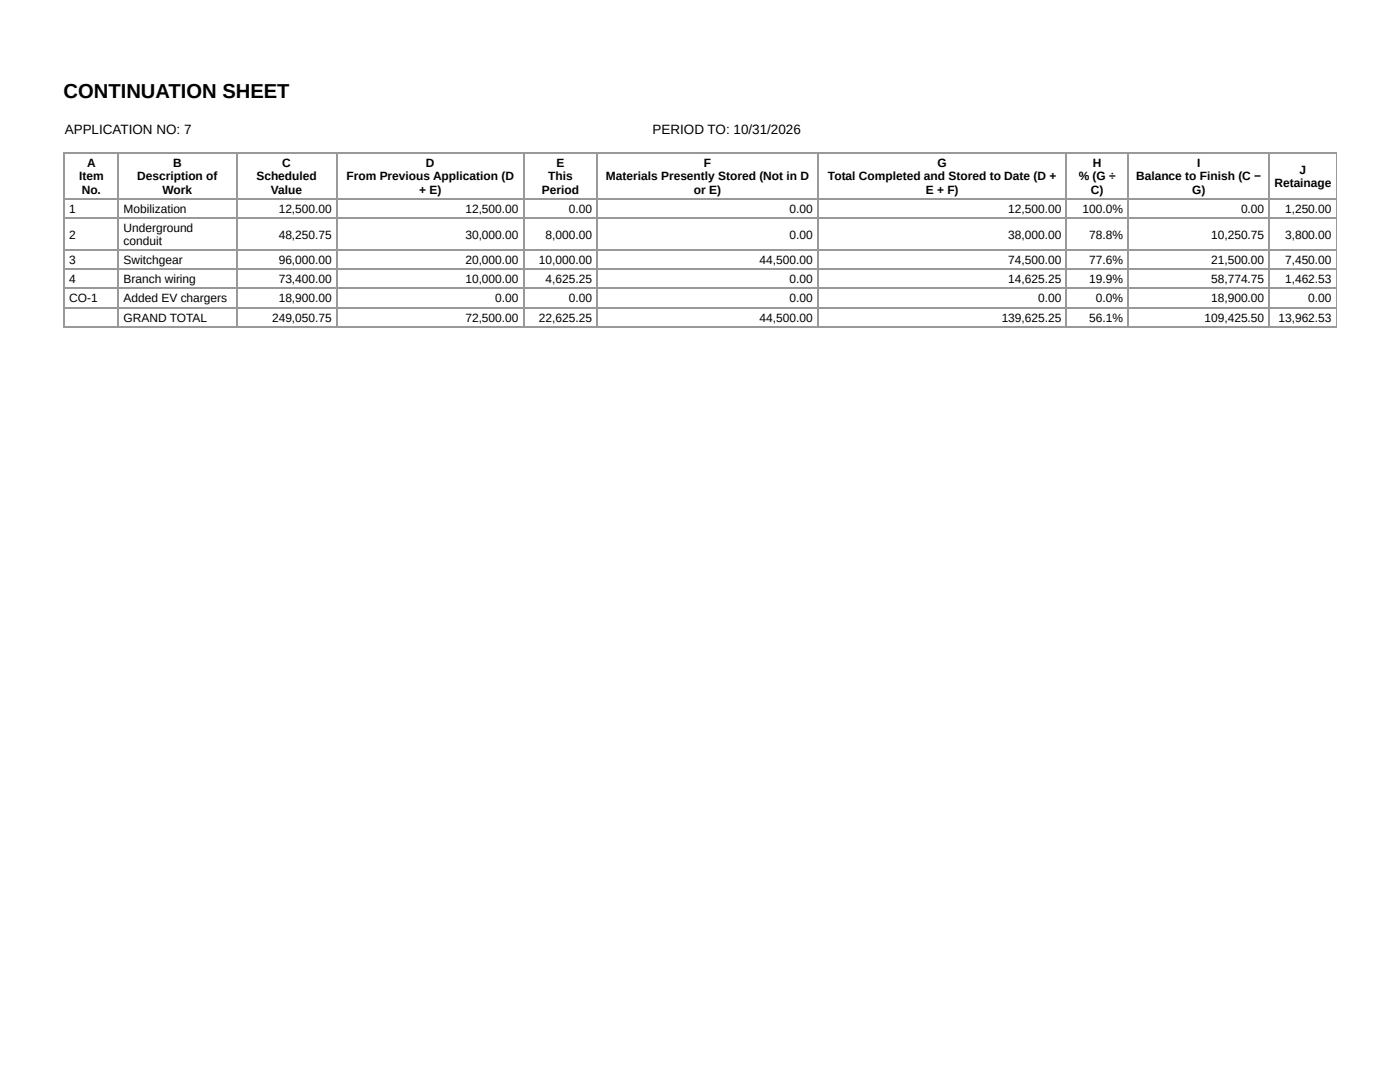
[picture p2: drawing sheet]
<svg xmlns="http://www.w3.org/2000/svg" width="279mm" height="216mm" viewBox="0 0 279 216" stroke-linecap="round" stroke-linejoin="round" font-family="sans-serif">
<defs><g id="words">
<text font-size="4" x="12.7" y="19.6">CONTINUATION SHEET</text>
<g font-size="2.7">
<text x="12.9" y="26.8">APPLICATION NO: 7</text>
<text x="130.2" y="26.8">PERIOD TO: 10/31/2026</text>
</g>
<g font-size="2.4">
<text x="15.8" y="36">Item</text>
<text x="17.4" y="33.3">A</text>
<text x="27.4" y="36">Description of</text>
<text x="34.5" y="33.3">B</text>
<text x="51.2" y="36">Scheduled</text>
<text x="56.3" y="33.3">C</text>
<text x="69.2" y="36">From Previous Application (D</text>
<text x="85" y="33.3">D</text>
<text x="109.4" y="36">This</text>
<text x="111" y="33.3">E</text>
<text x="120.9" y="36">Materials Presently Stored (Not in D</text>
<text x="140.5" y="33.3">F</text>
<text x="165.2" y="36">Total Completed and Stored to Date (D +</text>
<text x="187.1" y="33.3">G</text>
<text x="215.3" y="36">% (G ÷</text>
<text x="218.1" y="33.3">H</text>
<text x="226.7" y="36">Balance to Finish (C −</text>
<text x="238.9" y="33.3">I</text>
<text x="259.4" y="34.6">J</text>
<text x="16.3" y="38.7">No.</text>
<text x="32.4" y="38.7">Work</text>
<text x="54.1" y="38.7">Value</text>
<text x="83.6" y="38.7">+ E)</text>
<text x="108.1" y="38.7">Period</text>
<text x="138.5" y="38.7">or E)</text>
<text x="184.8" y="38.7">E + F)</text>
<text x="217.7" y="38.7">C)</text>
<text x="237.9" y="38.7">G)</text>
<text x="254.3" y="37.3">Retainage</text>
<text x="13.8" y="42.5">1</text>
<text x="13.8" y="47.6">2</text>
<text x="24.7" y="42.5">Mobilization</text>
<text x="24.7" y="46.3">Underground</text>
<text x="55.6" y="42.5">12,500.00</text>
<text x="55.6" y="47.6">48,250.75</text>
<text x="92.9" y="42.5">12,500.00</text>
<text x="92.9" y="47.6">30,000.00</text>
<text x="108.9" y="47.6">8,000.00</text>
<text x="113.5" y="42.5">0.00</text>
<text x="157.6" y="42.5">0.00</text>
<text x="157.6" y="47.6">0.00</text>
<text x="201.2" y="42.5">12,500.00</text>
<text x="201.2" y="47.6">38,000.00</text>
<text x="216" y="42.5">100.0%</text>
<text x="217.4" y="47.6">78.8%</text>
<text x="241.7" y="47.6">10,250.75</text>
<text x="247.7" y="42.5">0.00</text>
<text x="256.5" y="42.5">1,250.00</text>
<text x="256.5" y="47.6">3,800.00</text>
<text x="13.8" y="52.7">3</text>
<text x="24.7" y="48.9">conduit</text>
<text x="24.7" y="52.7">Switchgear</text>
<text x="55.6" y="52.7">96,000.00</text>
<text x="92.9" y="52.7">20,000.00</text>
<text x="107.6" y="52.7">10,000.00</text>
<text x="151.6" y="52.7">44,500.00</text>
<text x="201.2" y="52.7">74,500.00</text>
<text x="217.4" y="52.7">77.6%</text>
<text x="241.7" y="52.7">21,500.00</text>
<text x="256.5" y="52.7">7,450.00</text>
<text x="13.8" y="56.6">4</text>
<text x="24.7" y="56.6">Branch wiring</text>
<text x="55.6" y="56.6">73,400.00</text>
<text x="92.9" y="56.6">10,000.00</text>
<text x="108.9" y="56.6">4,625.25</text>
<text x="157.6" y="56.6">0.00</text>
<text x="201.2" y="56.6">14,625.25</text>
<text x="217.4" y="56.6">19.9%</text>
<text x="241.7" y="56.6">58,774.75</text>
<text x="256.5" y="56.6">1,462.53</text>
<text x="13.8" y="60.4">CO-1</text>
<text x="24.7" y="60.4">Added EV chargers</text>
<text x="24.7" y="64.2">GRAND TOTAL</text>
<text x="54.3" y="64.2">249,050.75</text>
<text x="55.6" y="60.4">18,900.00</text>
<text x="92.9" y="64.2">72,500.00</text>
<text x="98.8" y="60.4">0.00</text>
<text x="107.6" y="64.2">22,625.25</text>
<text x="113.5" y="60.4">0.00</text>
<text x="151.6" y="64.2">44,500.00</text>
<text x="157.6" y="60.4">0.00</text>
<text x="199.9" y="64.2">139,625.25</text>
<text x="207.2" y="60.4">0.00</text>
<text x="217.4" y="64.2">56.1%</text>
<text x="218.7" y="60.4">0.0%</text>
<text x="240.4" y="64.2">109,425.50</text>
<text x="241.7" y="60.4">18,900.00</text>
<text x="255.1" y="64.2">13,962.53</text>
<text x="261.1" y="60.4">0.00</text>
</g>
</g></defs>
<g fill="none" stroke="#999" stroke-width=".22">
<path d="M12.7 30.5h254.1M12.7 39.7h254.1M12.8 30.4v34.9M23.6 30.4v34.9M47.3 30.4v34.9M67.2 30.4v34.9M104.5 30.4v34.9M119.1 30.4v34.9M163.2 30.4v34.9M212.8 30.4v34.9M225.1 30.4v34.9M253.3 30.4v34.9"/>
<path d="M12.7 43.5h254.1M12.7 50h254.1M12.7 53.8h254.1M12.7 57.6h254.1M12.7 61.4h254.1M12.7 65.2h254.1"/>
</g>
<path d="M266.7 30.4v34.9" fill="none" stroke="#999" stroke-width=".2"/>
<use href="#words"/>
</svg>
